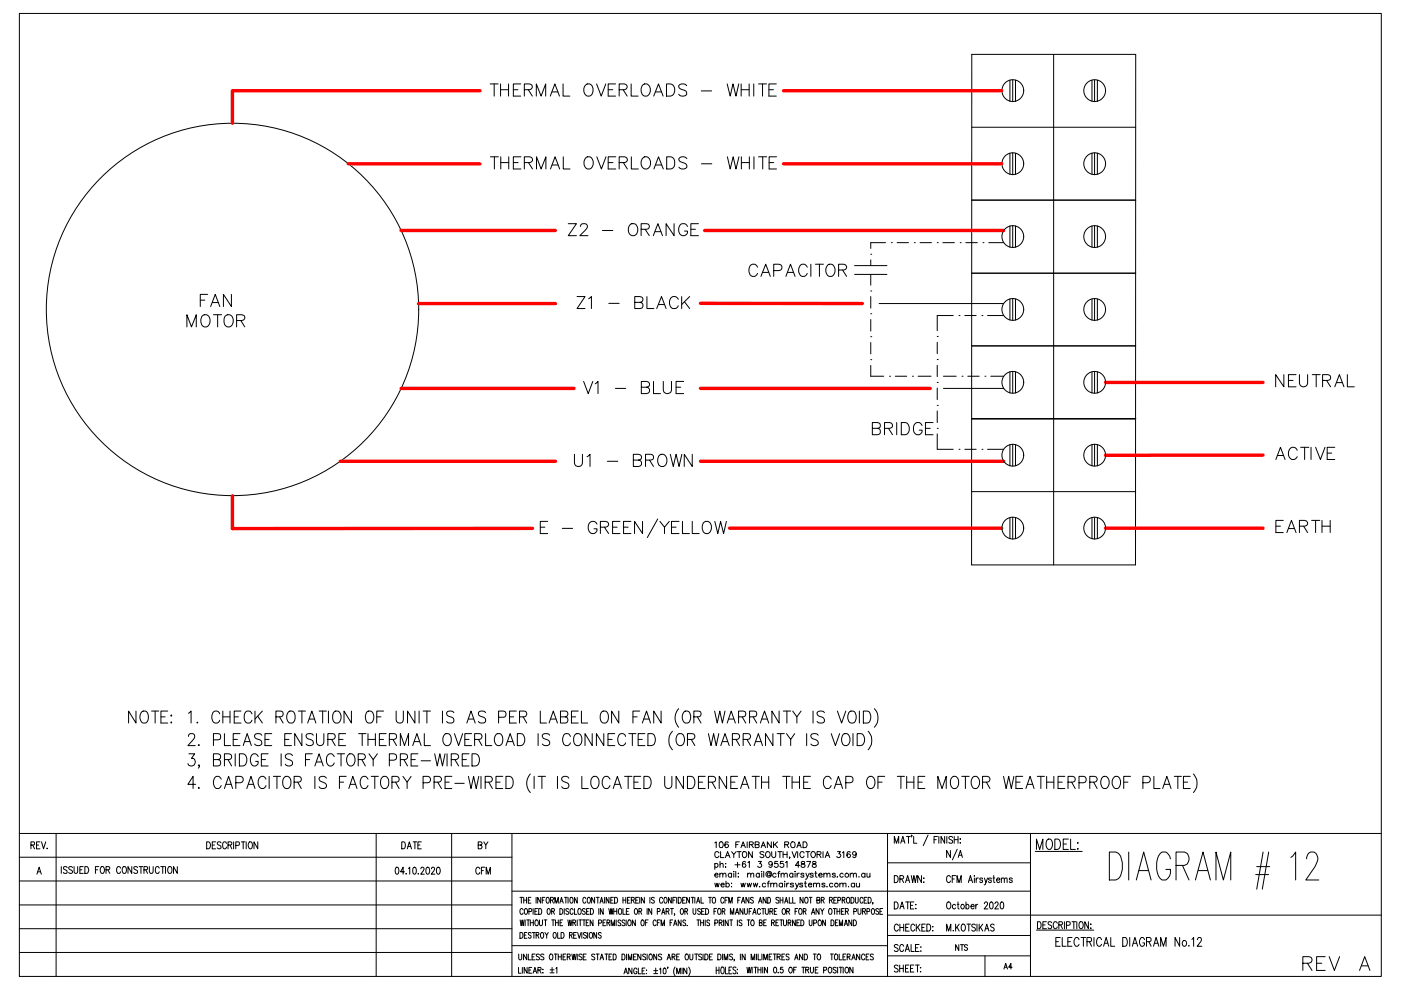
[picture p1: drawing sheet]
<svg xmlns="http://www.w3.org/2000/svg" width="297mm" height="210mm" viewBox="0 0 297 210" stroke-linecap="round" stroke-linejoin="round" font-family="sans-serif">
<defs><g id="words">
<text font-size="6.6" x="275.2" y="207.1">REV</text>
<g font-size="6.2">
<text x="157.7" y="60">CAPACITOR</text>
<text x="41.3" y="66.3">FAN</text>
<text x="183.8" y="93.5">BRIDGE</text>
<text x="269.2" y="98.8">ACTIVE</text>
<text x="269.2" y="114.3">EARTH</text>
</g>
<g font-size="5.7">
<text x="102.7" y="21.5">THERMAL OVERLOADS - WHITE</text>
<text x="102.7" y="37">THERMAL OVERLOADS - WHITE</text>
<text x="119.2" y="51.2">Z2 - ORANGE</text>
<text x="38.5" y="70.6">MOTOR</text>
<text x="121" y="66.7">Z1 - BLACK</text>
<text x="269.2" y="83.3">NEUTRAL</text>
<text x="122.4" y="84.7">V1 - BLUE</text>
<text x="120.6" y="100.2">U1 - BROWN</text>
</g>
<text font-size="4.9" x="100.2" y="181.3">BY</text>
<text font-size="4.4" x="99.5" y="186.6">CFM</text>
<text font-size="4" x="211.7" y="206.7">A4</text>
</g></defs>
<g fill="none" stroke="#000" stroke-width=".21">
<path d="M206 11.5h34.8l-.1 108.3h-34.7zM214.1 17v4.5M214.7 16.9v4.7M215.3 17v4.5M223.4 11.5v108.3M231.5 17v4.5M232.1 16.9v4.7M232.7 17v4.5M206 27h34.8M214.1 32.5v4.5M214.7 32.4v4.7M215.3 32.5v4.5"/>
<path d="M231.5 32.5v4.5M232.1 32.4v4.7M232.7 32.5v4.5M181.2 58.2h6.8M184.6 53.9h.1M184.6 55.1v1.2h-3.4M184.6 58.2v2.3M184.6 56.3h3.4M187.7 51.4h-3.1v1.3M189 51.4h.1M190.2 51.4h2.4M193.8 51.4h.1"/>
<path d="M195.1 51.4h2.4M198.7 51.4h.1M199.9 51.4h2.5M203.6 51.4h.1M204.8 51.4h2.4M206 57.9h34.8M206 42.4h34.8M208.4 51.4h.1M209.6 51.4h3.2M214.1 47.9v4.5M214.7 47.9v4.6M215.3 47.9v4.5"/>
<path d="M231.5 47.9v4.5M232.1 47.9v4.6M232.7 47.9v4.5M184.6 61.7h.1M184.6 66.5h.1M184.6 71.4h.1M184.6 76.3h.1M184.6 77.5v2.3h2.8M184.6 62.9v2.4M184.6 67.7v2.5M184.6 72.6v2.4M186.4 64.4h26.4"/>
<path d="M188.6 79.8h.1M189.8 79.8h2.4M193.5 79.8h.1M194.6 79.8h2.8M198.7 71.3h.1M198.7 76.2h.1M198.7 72.6v2.4M198.7 77.4v2.5M200 79.8h2.7M202.1 66.9h-3.4v3.2M203.3 66.9h.1M204 79.8h.1"/>
<path d="M204.6 66.9h2.4M205.2 79.8h2.4M206 73.3h34.8M208.2 66.9h.1M208.8 79.8h.1M209.4 66.9h3.4M210.1 79.8h2.7M214.1 63.4v4.5M214.1 78.8v4.5M214.7 63.3v4.7M214.7 78.8v4.6M215.3 63.4v4.5"/>
<path d="M215.3 78.8v4.5M231.5 63.4v4.5M231.5 78.8v4.5M232.1 63.3v4.7M232.1 78.8v4.6M232.7 63.4v4.5M232.7 78.8v4.5M198.7 81.1h.1M198.7 86h.1M198.7 95.3h3.4M198.7 82.3v2.4M200 82.4h12.8"/>
<path d="M203.3 95.3h.1M204.6 95.3h2.4M206 88.8h34.8M208.2 95.3h.1M209.4 95.3h3.4M214.1 94.3v4.5M214.7 94.2v4.6M215.3 94.3v4.5M231.5 94.3v4.5M232.1 94.2v4.6M232.7 94.3v4.5M114.6 111.8h.9"/>
<path d="M116.1 110.5h-1.5v2.6h1.5M119.2 112h2.2M126.6 111.1a.96 .96 0 0 0-1.1-.6 .96 .96 0 0 0-.8 1 1.14 1.14 0 0 0 .3 1.2 1.14 1.14 0 0 0 1.2 .3l.4-.5v-.4h-.7M127.3 111.8l1.5-.2a.58 .58 0 0 0 0-.9l-1.5-.2v2.6M128.1 111.8l.9 1.3M129.9 111.8h1M131.4 110.5h-1.5v2.6h1.5M132.2 111.8h1M133.8 110.5h-1.6v2.6h1.6M136.2 110.5v2.6l-1.7-2.6v2.6M139.4 110l-2.2 4M139.9 110.5l1 1.3 1-1.3"/>
<path d="M140.9 111.8v1.3M142.4 111.8h.9M144 110.5h-1.6v2.6h1.6M144.7 110.5v2.6h1.5M146.8 110.5v2.6h1.5M149.1 110.9a1.08 1.08 0 0 1 1.4-.1 1.08 1.08 0 0 1 .3 1.3 .98 .98 0 0 1-.9 1.1 .98 .98 0 0 1-1-1.1zM151.6 110.5l.6 2.6 .6-2.6 .6 2.6 .6-2.6M206 104.2h34.8M214.1 109.7v4.5M214.7 109.7v4.6M215.3 109.7v4.5M231.5 109.7v4.5"/>
<path d="M232.1 109.7v4.6M232.7 109.7v4.5M28.8 150.8v2.5l-1.5-2.5v2.5M30.1 150.8h.7a1.55 1.55 0 0 1 0 2.5h-.4a1.56 1.56 0 0 1-.3-2.5zM32.1 150.8h1.6M32.9 150.8v2.5M34.1 152h.9M35.6 150.8h-1.5v2.5h1.5M36.2 151.7l.1-.1 .1 .1-.1 .2zM36.2 153.2l.1-.1 .1 .1zM40 151.2l.5-.4v2.5M40 156.1v-.3a.81 .81 0 0 1 1.1-.2l.1 .2a.89 .89 0 0 1-.3 1.1l-1.1 1.2h1.6"/>
<path d="M40 159.8h1.3l-.7 1a.82 .82 0 0 1 .8 .9 .82 .82 0 0 1-1 .7l-.4-.1-.2-.4M41.8 153.1v.2l.2-.1M42.2 157.9l-.2 .1 .2 .1 .1-.1M45.3 156.9l1.3-.1a.7 .7 0 0 0 .2-.7 .7 .7 0 0 0-.6-.6h-.9v2.6M46.6 151.4a.85 .85 0 0 0-1-.6 .85 .85 0 0 0-.7 .9 1.07 1.07 0 0 0 .2 1.2 1.07 1.07 0 0 0 1.1 .3l.4-.5M47.2 152h1.6M47.2 150.8v2.5M47.6 155.5v2.6h1.3M48.8 150.8v2.5M49.4 156.8h.9M49.7 152h.8M49.9 159.8v2.6"/>
<path d="M50.8 159.8a1.38 1.38 0 0 1 1.5 .8 1.38 1.38 0 0 1-.4 1.7l-1.1 .1zM50.9 155.5h-1.5v2.6h1.5M51.1 150.8h-1.4v2.5h1.4M51.6 158.1l.8-2.6 .9 2.6M51.9 157.2h1.1M53.4 151.4a.85 .85 0 0 0-1-.6 .85 .85 0 0 0-.6 .9 1.07 1.07 0 0 0 .1 1.2 1.07 1.07 0 0 0 1.2 .3l.3-.5M54.1 150.8v2.5M54.7 151.9l.9 1.4M55.5 155.9a.84 .84 0 0 0-.8-.4 .84 .84 0 0 0-.7 .6l.2 .4 .9 .4a.63 .63 0 0 1 .4 .6 .63 .63 0 0 1-.6 .6h-.4l-.5-.4M55.6 150.8l-1.5 1.7M56.2 156.8h.9M56.9 159.8h-1.5v2.6h1.5"/>
<path d="M57.6 155.5h-1.4v2.6h1.4M58.5 152l1.3-.1 .2-.4-.1-.5-.4-.2h-1v2.5M59.3 152l.7 1.3M59.6 159.8v2.6M60.4 156.8h.9M61.3 150.8h.6a1.55 1.55 0 0 1 0 2.5h-.4a1.56 1.56 0 0 1-.2-2.5zM61.8 155.5h-1.4v2.6h1.4M63.2 150.8h1.6M64 155.5v2.6l-1.5-2.6v2.6M64 150.8v2.5M65.2 153.3l.9-2.5 .9 2.5M65.6 152.5h1.1"/>
<path d="M66.2 159.8h-1.4v2.6M66.4 155.9a.84 .84 0 0 0-.8-.4 .84 .84 0 0 0-.7 .6l.2 .4 .9 .4a.63 .63 0 0 1 .4 .6 .63 .63 0 0 1-.5 .6h-.5l-.5-.4M67.1 155.5v1.9a.79 .79 0 0 0 .8 .7 .79 .79 0 0 0 .8-.7v-1.9M67.6 150.8h1.6M68.4 150.8v2.5M69.5 156.8h1a.62 .62 0 0 0 .6-.6 .62 .62 0 0 0-.6-.7h-1v2.6M69.6 150.8v2.5M70.3 156.8l.8 1.3M71 150.8h.6a1.49 1.49 0 0 1 0 2.5h-.4a1.63 1.63 0 0 1-.2-2.5zM71.5 159.8h1.6M71.8 156.8h.9M72.3 159.8v2.6"/>
<path d="M73.3 155.5h-1.5v2.6h1.5M74.5 150.8v2.5l-1.6-2.5v2.5M76 155.5h1.6M76.8 155.5v2.6M77.9 150.8a.91 .91 0 0 1 1.3 .9 1.09 1.09 0 0 1-.1 1.2 1.09 1.09 0 0 1-1.2 .3l-.2-.2a1.84 1.84 0 0 1 .2-2.2zM78 156.8h1.6M78 155.5v2.6M78.2 159.8l.9 1.3 .9-1.3M79.6 155.5v2.6M79.9 152h.9M80.4 156.8h.9M81.3 150.8h-1.4v2.5"/>
<path d="M81.9 155.5h-1.5v2.6h1.5M82.5 156.8l1.4-.2 .2-.3-.1-.5-.5-.3h-1v2.6M83.3 156.8l.8 1.3M84 150.8v1.8a.76 .76 0 0 0 .8 .7 .76 .76 0 0 0 .7-.7v-1.8M84.9 158.1v-2.6l.9 2.6 .8-2.6v2.6M87.5 158.1l.9-2.6 .9 2.6M87.8 157.2h1.1M88 150.8v2.5l-1.6-2.5v2.5M88.6 159.8h-1.4v2.6h1.4M88.9 150.8v2.5M89.7 150.8h1.6M90 155.5v2.6h1.3"/>
<path d="M90.5 150.8v2.5M92.2 159.8l.5 2.6 .6-2.6 .5 2.6 .6-2.6M93.8 150.8v2.5M94.4 155.6a.88 .88 0 0 1 .9 .1 .88 .88 0 0 1 .4 .8 1.04 1.04 0 0 1-.2 1.2 1.04 1.04 0 0 1-1.1 .3 1.61 1.61 0 0 1 0-2.4zM94.8 159.8v2.6M96.2 151.1a.84 .84 0 0 0-.8-.4 .84 .84 0 0 0-.7 .7l.2 .3 .9 .4a.63 .63 0 0 1 .4 .6 .63 .63 0 0 1-.5 .6l-.8-.1-.2-.2M96.4 155.5l.8 2.6 .9-2.6M98.6 156.8h.8M99 153.3l.9-2.5 .9 2.5M99.3 152.5h1.1M99.4 159.8h-1.4v2.6h1.4M100 155.5h-1.4v2.6h1.4"/>
<path d="M100.1 159.8a1.38 1.38 0 0 1 1.5 .8 1.38 1.38 0 0 1-.4 1.7l-1.1 .1zM100.6 156.8h1a.62 .62 0 0 0 .6-.6 .62 .62 0 0 0-.6-.7h-1v2.6M101.4 156.8l.8 1.3M103 151.1a.84 .84 0 0 0-.9-.4 .84 .84 0 0 0-.7 .7l.2 .3 .9 .4a.63 .63 0 0 1 .5 .6 .63 .63 0 0 1-.6 .6l-.8-.1-.2-.2M103 155.5v2.6h1.3M105.3 155.6l.7-.1a1.55 1.55 0 0 1 0 2.6 1.22 1.22 0 0 1-1.2-.7 1.22 1.22 0 0 1 .1-1.3zM105.7 152.1l1.4-.1a.7 .7 0 0 0 .2-.7 .7 .7 0 0 0-.6-.5h-1v2.5M107.3 158.1l.9-2.6 .9 2.6M107.6 157.2h1.1M108 152h.9M109.5 150.8h-1.5v2.5h1.5M109.7 155.5h.7a1.33 1.33 0 0 1 .8 1.7 1.33 1.33 0 0 1-1.5 .9z"/>
<path d="M110.2 152h.9a.62 .62 0 0 0 .6-.6 .62 .62 0 0 0-.6-.6h-.9v2.5M110.9 152l.8 1.3M114.1 155.5v2.6M114.6 150.8v2.5h1.3M116.4 153.3l.9-2.5 .9 2.5M116.5 155.9a.87 .87 0 0 0-.8-.4 .87 .87 0 0 0-.7 .6l.2 .4 .9 .4a.62 .62 0 0 1 .4 .6 .62 .62 0 0 1-.5 .6h-.5l-.5-.4M116.8 152.5h1.1M118.8 152h1a.62 .62 0 0 0 .6-.6 .62 .62 0 0 0-.6-.6h-1v2.5l1.4-.1a.7 .7 0 0 0 .2-.7 .7 .7 0 0 0-.6-.5M120.9 156.1a.85 .85 0 0 0-1-.5 .85 .85 0 0 0-.6 .9 1.04 1.04 0 0 0 .2 1.2 1.04 1.04 0 0 0 1.1 .3l.3-.5M121.2 152h.8M122 155.6l.7-.1a1.55 1.55 0 0 1 0 2.6 1.11 1.11 0 0 1-1.1-1.6zM122.6 150.8h-1.4v2.5h1.4"/>
<path d="M123.3 150.8v2.5h1.3M125.6 155.5v2.6l-1.6-2.6v2.6M127.7 150.8h.7a1.55 1.55 0 0 1 0 2.5h-.5a1.63 1.63 0 0 1-.2-2.5zM128 155.5v2.6l-1.6-2.6v2.6M128.9 156.8h.9M130.3 155.5h-1.4v2.6h1.4M131.2 150.8v2.5l-1.5-2.5v2.5M132.6 156.1a.85 .85 0 0 0-1-.5 .85 .85 0 0 0-.6 .9 1.04 1.04 0 0 0 .1 1.2 1.04 1.04 0 0 0 1.2 .3l.3-.5M133.3 155.5h1.5M134.1 155.5v2.6M134.2 152h.9M135.3 156.8h.9"/>
<path d="M135.6 150.8h-1.4v2.5M136.2 153.3l.9-2.5 .8 2.5M136.5 152.5h1.1M136.7 155.5h-1.4v2.6h1.4M137.4 155.5h.8a1.41 1.41 0 0 1 .8 1.3 1.41 1.41 0 0 1-.8 1.3h-.8zM140.2 150.8v2.5l-1.6-2.5v2.5M142.6 155a2.9 2.9 0 0 0 0 4M143.6 155.9a.87 .87 0 0 1 1-.3 .87 .87 0 0 1 .5 .9 1.04 1.04 0 0 1-.1 1.2 1.04 1.04 0 0 1-1.2 .3 1.68 1.68 0 0 1-.2-2.1zM143.9 150.3a2.9 2.9 0 0 0 0 3.9M145.1 150.8a.88 .88 0 0 1 1 .1 .88 .88 0 0 1 .3 .8v.6a.9 .9 0 0 1-.9 1 .9 .9 0 0 1-.8-1 1.76 1.76 0 0 1 .4-1.5zM145.8 156.8h1a.62 .62 0 0 0 .5-.6 .62 .62 0 0 0-.5-.7h-1v2.6M146.6 156.8l.7 1.3"/>
<path d="M147.1 152l1.3-.1 .2-.4-.1-.5-.4-.2h-1v2.5M147.9 152l.7 1.3M150.2 155.5l.5 2.6 .6-2.6 .5 2.6 .6-2.6M151.5 150.8l.6 2.5 .5-2.5 .6 2.5 .5-2.5M152.8 158.1l.9-2.6 .9 2.6M153.2 157.2h1.1M154.2 153.3l.8-2.5 .9 2.5M154.5 152.5h1.1M155.3 156.8h1a.62 .62 0 0 0 .5-.6 .62 .62 0 0 0-.5-.7h-1v2.6M156 156.8l.8 1.3M156.6 152l1.3-.1 .2-.4-.1-.5-.4-.2h-1v2.5M157.4 152l.7 1.3"/>
<path d="M157.6 156.8h1a.62 .62 0 0 0 .5-.6 .62 .62 0 0 0-.5-.7h-1v2.6M158.4 156.8l.7 1.3M158.9 152l1.3-.1 .2-.4v-.5l-.5-.2h-1v2.5M159.7 152l.7 1.3M159.9 158.1l.9-2.6 .9 2.6M160.2 157.2h1.1M161.2 153.3l.9-2.5 .9 2.5M161.5 152.5h1.1M163.9 155.5v2.6l-1.6-2.6v2.6M164.8 155.5h1.5M165.2 150.8v2.5l-1.5-2.5v2.5M165.5 155.5v2.6"/>
<path d="M166.1 150.8h1.5M166.8 155.5l.8 1.3 .9-1.3M166.8 150.8v2.5M167.6 156.8v1.3M168.1 150.8l.9 1.2 .8-1.2M169 152v1.3M171 155.5v2.6M172.4 150.8v2.5M173.5 155.9a.87 .87 0 0 0-.9-.4 .87 .87 0 0 0-.7 .6l.5 .5a1.16 1.16 0 0 1 1.1 .8v.3a1.02 1.02 0 0 1-1.6 0M174.8 151.1a.88 .88 0 0 0-.9-.4 .88 .88 0 0 0-.7 .7l.3 .3 .9 .4a.63 .63 0 0 1 .4 .6 .63 .63 0 0 1-.6 .6l-.7-.1-.3-.2M176.2 155.5l.9 2.6 .9-2.6M177.5 150.8l.9 2.5 .9-2.5"/>
<path d="M178.9 155.6a.91 .91 0 0 1 1.3 .9 1.07 1.07 0 0 1-.2 1.2 1.07 1.07 0 0 1-1.1 .3 1.72 1.72 0 0 1 0-2.4zM180 151.1a.87 .87 0 0 1 1-.3 .87 .87 0 0 1 .5 .9v.6a.9 .9 0 0 1-.9 1 .9 .9 0 0 1-.9-1zM180.8 155.5v2.6M181.7 155.5h.8a1.33 1.33 0 0 1 .8 1.7 1.33 1.33 0 0 1-1.6 .9zM182.2 150.8v2.5M183 150.8h.9a1.4 1.4 0 0 1 .6 1.9l-.3 .5-1.2 .1zM184.1 155a2.9 2.9 0 0 1 0 4M185.4 150.3a2.9 2.9 0 0 1 0 3.9M41.5 166.3h-1.7l1.1-1.7v2.6M42.2 166.9l-.2 .2 .2 .1 .1-.1M42.3 162.3l-.1 .1-.2-.1 .2-.1a.44 .44 0 0 1-.2 .7M45.3 161.1l1.3-.2 .2-.4-.1-.4-.5-.3h-.9v2.6h.9a.69 .69 0 0 0 .6-.7 .69 .69 0 0 0-.6-.6"/>
<path d="M46.9 165.2a.85 .85 0 0 0-1-.6 .85 .85 0 0 0-.6 1v.6a.84 .84 0 0 0 .5 .9 .84 .84 0 0 0 1-.3l.1-.2M47.6 161.1l1.3-.2 .2-.4-.1-.4-.4-.3h-1v2.6M47.6 167.2l.9-2.6 .8 2.6M47.9 166.3h1.1M48.3 161.1l.8 1.3M50 166h1a.68 .68 0 0 0 .6-.7 .68 .68 0 0 0-.6-.7h-1v2.6M52.3 167.2l.9-2.6 .9 2.6M52.7 166.3h1.1M54.7 160.4a.85 .85 0 0 0-1-.6 .85 .85 0 0 0-.6 1v.6a.86 .86 0 0 0 .5 .9 .86 .86 0 0 0 1.1-.3v-.6h-.5M55.4 161.1h.9M56.4 165.2a.85 .85 0 0 0-1-.6 .85 .85 0 0 0-.7 1 1.16 1.16 0 0 0 1.1 1.6l.6-.6M57.1 164.6v2.6"/>
<path d="M58 164.6h1.5M58.7 164.6v2.6M60.4 164.7l.2-.1a1.24 1.24 0 0 1 1 2 .8 .8 0 0 1-1.2 .5 1.72 1.72 0 0 1 0-2.4zM62 160.2a.83 .83 0 0 0-.8-.4 .83 .83 0 0 0-.7 .6l.2 .4 .9 .4a.63 .63 0 0 1 .4 .6 .63 .63 0 0 1-.5 .6l-.8-.1-.2-.3M62.4 165.8l1.3-.1 .2-.4-.1-.4-.5-.3h-.9v2.6M63.1 165.8l.8 1.4M64.8 161.1h.9M66.8 162.4l.8-2.6 .9 2.6M66.8 164.6v2.6M67.1 161.6h1.1M69.2 165a.85 .85 0 0 0-.8-.4 .85 .85 0 0 0-.8 .6l.5 .5a1.36 1.36 0 0 1 1.1 .7v.4a.95 .95 0 0 1-1.6 0M70.9 160.4a.81 .81 0 0 0-1.3-.5 1.63 1.63 0 0 0 .2 2.5 .84 .84 0 0 0 1.1-.6"/>
<path d="M72 165.8h.9M73.4 164.6h-1.4v2.6M73.7 160.2a.85 .85 0 0 1 1-.3 .85 .85 0 0 1 .6 .9 1.16 1.16 0 0 1-1.1 1.6 1.62 1.62 0 0 1-.5-2.2zM74 167.2l.8-2.6 .9 2.6M74.3 166.3h1.1M75.9 161.1h1a.62 .62 0 0 0 .6-.7 .62 .62 0 0 0-.6-.6h-1v2.6M76.7 161.1l.8 1.3M78 165.2a.85 .85 0 0 0-1-.6 .85 .85 0 0 0-.6 1v.6a.84 .84 0 0 0 .5 .9 .84 .84 0 0 0 1-.3l.1-.2M78.7 164.6h1.5M79.1 161.1v1.3M79.5 164.6v2.6M81.1 164.7l.2-.1a1.24 1.24 0 0 1 1 2 .8 .8 0 0 1-1.2 .5 1.72 1.72 0 0 1 0-2.4z"/>
<path d="M82.5 161.2h1a.69 .69 0 0 0 .6-.7 .69 .69 0 0 0-.6-.7h-1v2.6M83.1 165.8l1.3-.1 .2-.4-.1-.4-.4-.3h-1v2.6M83.9 165.8l.7 1.4M84.9 161.1l1.3-.2 .2-.4-.1-.4-.4-.3h-1v2.6M85.4 164.6l.9 1.2 .9-1.2M85.6 161.1l.8 1.3M86.3 165.8v1.4M87.2 161.1h.9M89.3 161.3h2M89.7 166h1a.69 .69 0 0 0 .6-.7 .69 .69 0 0 0-.6-.7h-1v2.6M92 165.8h1a.62 .62 0 0 0 .6-.6 .62 .62 0 0 0-.6-.6h-1v2.6M92.8 165.8l.8 1.4"/>
<path d="M94.4 165.8h.8M95.7 161.1h1a.62 .62 0 0 0 .5-.7 .62 .62 0 0 0-.5-.6h-1v2.6M95.8 164.6h-1.4v2.6h1.4M96.4 161.1l.8 1.3M96.4 166.1h2M98 161.1h.9M99.3 164.6l.6 2.6 .5-2.6 .6 2.6 .5-2.6M102 164.6v2.6M102.9 165.8h.9a.62 .62 0 0 0 .6-.6 .62 .62 0 0 0-.6-.6h-.9v2.6M103.6 165.8l.8 1.4M105.2 165.8h.8M106.6 164.6h-1.4v2.6h1.4"/>
<path d="M107.3 164.6a1.35 1.35 0 0 1 1.4 .6 1.35 1.35 0 0 1-.1 1.6l-.6 .4h-.7zM112.4 164.1a2.9 2.9 0 0 0 0 3.9M113.2 164.6v2.6M114.1 164.6h1.6M114.9 164.6v2.6M118.2 164.6v2.6M120.6 165a.83 .83 0 0 0-.8-.4 .83 .83 0 0 0-.7 .6l.2 .4 .9 .4a.63 .63 0 0 1 .4 .6 .63 .63 0 0 1-.5 .6l-.8-.1-.2-.3M123.4 164.6v2.6h1.3M125.7 164.7l.2-.1a1.24 1.24 0 0 1 1 2 .8 .8 0 0 1-1.2 .5 1.72 1.72 0 0 1 0-2.4zM129.3 165.2a.85 .85 0 0 0-1-.6 .85 .85 0 0 0-.6 1v.6a.84 .84 0 0 0 .5 .9 .84 .84 0 0 0 1-.3l.1-.2M130 167.2l.9-2.6 .8 2.6M130.3 166.3h1.1"/>
<path d="M132.4 164.6h1.6M133.2 164.6v2.6M134.4 165.8h.9M135.8 164.6h-1.4v2.6h1.4M136.5 164.6h.8a1.44 1.44 0 0 1 .8 1.3 1.44 1.44 0 0 1-.8 1.3h-.8zM140.9 164.6v1.8a.76 .76 0 0 0 .8 .8 .76 .76 0 0 0 .8-.8v-1.8M144.9 164.6v2.6l-1.6-2.6v2.6M145.8 164.6h.8a1.44 1.44 0 0 1 .8 1.3 1.44 1.44 0 0 1-.8 1.3h-.8zM148.1 165.8h.9M149.5 164.6h-1.4v2.6h1.4M150.2 165.8l1.3-.1 .2-.4-.1-.4-.4-.3h-1v2.6M151 165.8l.7 1.4"/>
<path d="M154.1 164.6v2.6l-1.6-2.6v2.6M154.9 165.8h.9M156.4 164.6h-1.5v2.6h1.5M157 167.2l.9-2.6 .9 2.6M157.4 166.3h1.1M159.5 164.6h1.5M160.2 164.6v2.6M161.5 165.8h1.5M161.5 164.6v2.6M163 164.6v2.6M165.9 164.6h1.6M166.8 164.6v2.6"/>
<path d="M167.9 165.8h1.6M167.9 164.6v2.6M169.5 164.6v2.6M170.4 165.8h.9M171.8 164.6h-1.4v2.6h1.4M176.2 165.2a.81 .81 0 0 0-1.2-.5 1.63 1.63 0 0 0 .2 2.5 .84 .84 0 0 0 1-.6M176.9 167.2l.9-2.6 .8 2.6M177.2 166.3h1.1M179.3 166h1a.69 .69 0 0 0 .6-.7 .69 .69 0 0 0-.6-.7h-1v2.6M183.9 165a.85 .85 0 0 1 1.1-.4 .85 .85 0 0 1 .5 1 1.16 1.16 0 0 1-1.1 1.6 1.62 1.62 0 0 1-.5-2.2zM186.1 165.8h.9M187.6 164.6h-1.5v2.6"/>
<path d="M190.2 164.6h1.6M191 164.6v2.6M192.2 165.8h1.6M192.2 164.6v2.6M193.8 164.6v2.6M194.6 165.8h.9M196.1 164.6h-1.5v2.6h1.5M198.8 167.2v-2.6l.9 2.6 .9-2.6v2.6M201.9 164.7l.2-.1a1.24 1.24 0 0 1 1.1 2 .8 .8 0 0 1-1.3 .5 1.72 1.72 0 0 1 0-2.4zM203.9 164.6h1.6M204.7 164.6v2.6M206.3 164.7l.3-.1a1.24 1.24 0 0 1 1 2 .77 .77 0 0 1-.8 .6 .77 .77 0 0 1-.8-.6 1.65 1.65 0 0 1 .3-1.9z"/>
<path d="M208.3 165.8h1a.62 .62 0 0 0 .6-.6 .62 .62 0 0 0-.6-.6h-1v2.6M209.1 165.8l.8 1.4M212.8 164.6l.5 2.6 .6-2.6 .5 2.6 .6-2.6M215.4 165.8h.9M216.8 164.6h-1.4v2.6h1.4M217.5 167.2l.9-2.6 .8 2.6M217.8 166.3h1.1M219.9 164.6h1.5M220.7 164.6v2.6M221.9 165.8h1.5M221.9 164.6v2.6M223.4 164.6v2.6"/>
<path d="M224.3 165.8h.9M225.8 164.6h-1.5v2.6h1.5M226.4 165.8l1.4-.1 .2-.4-.1-.4-.5-.3h-1v2.6M227.2 165.8l.8 1.4M228.8 166h.9a.69 .69 0 0 0 .6-.7 .69 .69 0 0 0-.6-.7h-.9v2.6M231.1 165.8h1a.62 .62 0 0 0 .5-.6 .62 .62 0 0 0-.5-.6h-1v2.6M231.9 165.8l.7 1.4M233.8 164.7l.3-.1a1.24 1.24 0 0 1 .9 2 .77 .77 0 0 1-.7 .6 .77 .77 0 0 1-.8-.6 1.65 1.65 0 0 1 .3-1.9zM236.3 164.7a.87 .87 0 0 1 .9 .1 .87 .87 0 0 1 .4 .8v.6a.84 .84 0 0 1-.6 .9 .84 .84 0 0 1-.9-.3 1.61 1.61 0 0 1 .2-2.1zM238.3 165.8h.8M239.7 164.6h-1.4v2.6M242.3 166h1a.69 .69 0 0 0 .6-.7 .69 .69 0 0 0-.6-.7h-1v2.6"/>
<path d="M244.6 164.6v2.6h1.4M246.5 167.2l.9-2.6 .9 2.6M246.8 166.3h1.1M249 164.6h1.5M249.7 164.6v2.6M250.9 165.8h.9M252.3 164.6h-1.4v2.6h1.4M253 164.1a2.9 2.9 0 0 1 0 3.9"/>
<circle cx="214.7" cy="19.2" r="2.31"/>
<circle cx="232.1" cy="19.2" r="2.31"/>
<circle cx="214.7" cy="34.7" r="2.31"/>
<circle cx="232.1" cy="34.7" r="2.31"/>
<circle cx="214.7" cy="50.2" r="2.31"/>
<circle cx="232.1" cy="50.2" r="2.31"/>
<circle cx="49.3" cy="65.6" r="39.5"/>
<circle cx="214.7" cy="65.6" r="2.31"/>
<circle cx="232.1" cy="65.6" r="2.31"/>
<circle cx="214.7" cy="81.1" r="2.31"/>
<circle cx="214.7" cy="96.5" r="2.31"/>
<circle cx="232.1" cy="81.1" r="2.31"/>
<circle cx="232.1" cy="96.5" r="2.31"/>
<circle cx="214.7" cy="112" r="2.31"/>
<circle cx="232.1" cy="112" r="2.31"/>
</g>
<g fill="none" stroke="#f00" stroke-width=".72">
<path d="M101.8 19.2h-52.5v6.9M166.1 19.2h46.3M73.8 34.7h28M166.1 34.7h46.3M85 48.9h32.8M149.4 48.9h63.4M88.7 64.4h29.1M148.5 64.3l34.3 .1M72.1 97.8h45.7M85 82.4h36.7M148.5 97.8h64.3M148.5 82.4h48.7"/>
<path d="M234.4 81.1h33.4M267.8 96.5h-33.4M49.3 105.1v7l63.6-.1M154.7 112h57.7M234.4 112h33.4"/>
</g>
<g fill="none" stroke="#000" stroke-width=".21">
<path d="M4.1 2.9h288.8v204.1h-288.8zM4.1 176.7h288.8M6.6 179.2l.6-.1v-.6h-.6v1.5M6.9 179.2l.4 .8M7.7 179.2h.5M8.5 178.5h-.8v1.5h.8M8.8 178.5l.4 1.5 .5-1.5M10 179.8l-.1 .1h.1M11.9 176.7v30.3M43.8 178.5a.75 .75 0 0 1 .8 .7 .75 .75 0 0 1-.8 .8zM45 179.2h.5M45.7 178.5h-.7v1.5h.7"/>
<path d="M46.9 178.7l-.3-.2h-.4l-.1 .2 .1 .3 .4 .3a.4 .4 0 0 1 .2 .6 .4 .4 0 0 1-.6 0l-.1-.1M48 178.8a.44 .44 0 0 0-.5-.3 .44 .44 0 0 0-.3 .5v.4a.44 .44 0 0 0 .3 .6 .44 .44 0 0 0 .5-.4M48.3 179.2l.7-.1 .1-.5-.8-.1v1.5M48.8 179.2l.3 .8M49.5 178.5v1.5M50 179.3l.7-.2v-.6h-.7v1.5M51.2 178.5h.7M51.6 178.5v1.5M52.2 178.5v1.5M52.9 178.5h.1a.79 .79 0 0 1 .6 .6 .79 .79 0 0 1-.3 .8l-.1 .1a.85 .85 0 0 1-.3-1.5zM54.7 178.5v1.5l-.9-1.5v1.5M79.8 176.7v30.3"/>
<path d="M85.2 178.5a.78 .78 0 0 1 .8 .5 .78 .78 0 0 1-.3 .9l-.5 .1zM86.4 180l.4-1.5 .4 1.5M86.5 179.5h.6M87.6 178.5h.7M88 178.5v1.5M88.6 179.2h.4M89.3 178.5h-.7v1.5h.7M95.8 176.7v30.3M108.5 176.7v30.3M151.6 178.7l.2-.2v1.2M152.7 178.5a.61 .61 0 0 1 .7 .5 .61 .61 0 0 1-.4 .7l-.5-.2v-.5zM154.4 178.7l-.1-.2a.61 .61 0 0 0-.7 .5 .61 .61 0 0 0 .5 .7 .39 .39 0 0 0 .3-.4 .39 .39 0 0 0-.3-.4 .39 .39 0 0 0-.4 .4"/>
<path d="M156 179.1h.5M156.8 178.5h-.8v1.2M157.1 179.7l.5-1.2 .4 1.2M157.3 179.3h.6M158.4 178.5v1.2M158.9 179.1l.7-.1 .1-.3-.1-.2h-.7v1.2M159.3 179.1l.4 .6M160.1 179.1l.8-.1v-.4l-.8-.1v1.2l.8-.1 .1-.3-.3-.2M161.4 179.7l.4-1.2 .5 1.2M161.5 179.3h.6M163.5 178.5v1.2l-.8-1.2v1.2M164 178.5v1.2"/>
<path d="M164.3 179l.5 .7M164.8 178.5l-.8 .8M166.4 179.1l.8-.1v-.4l-.8-.1v1.2M166.8 179.1l.4 .6M167.9 178.5a.59 .59 0 0 1 .7 .6 .59 .59 0 0 1-.7 .6l-.3-.4zM169 179.7l.4-1.2 .5 1.2M169.1 179.3h.6M170.3 178.5h.4a.65 .65 0 0 1 .4 .6 .65 .65 0 0 1-.4 .6h-.4zM188.2 176.7v30.3M189.6 178.8v-1.5l.5 1.5 .4-1.5v1.5M191 178.8l.4-1.5 .5 1.5M191.1 178.3h.6"/>
<path d="M192.2 177.3h.8M192.6 177.3v1.5M193.3 177.1h-.1h.1l-.1 .4M193.7 177.3v1.5h.7M196.8 177.1l-1.1 2.2M198 178h.5M198.8 177.3h-.8v1.5M199.1 177.3v1.5M200.3 177.3v1.5l-.8-1.5v1.5M200.7 177.3v1.5M202 177.6l-.3-.3-.4 .1-.1 .2 .1 .3 .6 .3-.1 .5h-.5l-.1-.1M202.3 178h.8"/>
<path d="M202.3 177.3v1.5M203.1 177.3v1.5M203.6 177.8v.2zM203.6 178.7v.1zM218.5 176.7v30.3M222.1 178l.2-.1a.95 .95 0 0 1 .8 1.4v.2a.59 .59 0 0 1-.6 .6 .59 .59 0 0 1-.6-.6l-.1-.8zM223.6 177.9h.6a1.29 1.29 0 0 1 0 2.2h-.6zM225.4 179h.7M226.5 177.9h-1.1v2.2h1.1M227 177.9v2.2h1M228.4 180h.2l-.1 .1zM228.5 178.6v.2z"/>
<path d="M4.1 196.9h104.4M4.1 186.8h104.4M4.1 191.9h104.4M4.1 181.8h104.4M7.8 185.3l.5-1.4 .5 1.4M8 184.8h.6M13 183.7v1.5M14.2 184l-.2-.3-.5 .1v.2v.3l.6 .2v.6h-.6v-.1M15.4 184l-.3-.3-.4 .1-.1 .2 .1 .3 .7 .5-.2 .3h-.5l-.1-.1M15.7 183.7v1.3l.3 .2 .4-.2 .1-1.3M16.9 184.4h.5M17.7 183.7h-.8v1.5h.8"/>
<path d="M18 183.7a.73 .73 0 0 1 .8 .8 .73 .73 0 0 1-.8 .7zM20.2 184.4h.5M21 183.7h-.8v1.5M21.5 183.8a.68 .68 0 0 1 .7 .4 .68 .68 0 0 1-.2 .8l-.1 .1a.68 .68 0 0 1-.7-.4 .68 .68 0 0 1 .2-.7zM22.5 184.4l.7-.1 .1-.2-.1-.3-.7-.1v1.5M22.9 184.4l.4 .8M25.6 184.1a.44 .44 0 0 0-.6-.4 .44 .44 0 0 0-.3 .6v.3a.44 .44 0 0 0 .3 .6 .44 .44 0 0 0 .6-.4M26.1 183.8l.1-.1a.79 .79 0 0 1 .7 .6 .79 .79 0 0 1-.3 .8 .68 .68 0 0 1-.7-.4 .68 .68 0 0 1 .1-.7zM27.9 183.7v1.5l-.8-1.5v1.5M29.2 184l-.3-.3-.4 .1-.1 .3 .7 .5 .1 .4-.3 .2-.4-.1-.1-.1M29.5 183.7h.8M29.9 183.7v1.5"/>
<path d="M30.5 184.4l.7-.1v-.5l-.7-.1v1.5M30.9 184.4l.4 .8M31.7 183.7v1.1l.3 .4 .4-.2 .1-1.3M33.8 184.1a.44 .44 0 0 0-.6-.4 .44 .44 0 0 0-.3 .6v.3a.44 .44 0 0 0 .3 .6 .44 .44 0 0 0 .6-.4M34.1 183.7h.8M34.5 183.7v1.5M35.1 183.7v1.5M35.8 183.8l.1-.1a.79 .79 0 0 1 .6 .6 .79 .79 0 0 1-.3 .8 .68 .68 0 0 1-.7-.4 .68 .68 0 0 1 .2-.7zM37.6 183.7v1.5l-.8-1.5v1.5M83.9 184h.5l.2 .5-.1 .6-.3 .2h-.3l-.1-.6zM85.8 184.8h-.9l.6-.9v1.4M86.1 185.2l-.1 .1h.1"/>
<path d="M86.6 184.2l.3-.3v1.4M87.7 184l.1-.1a.85 .85 0 0 1 0 1.4 1.08 1.08 0 0 1-.1-1.3zM88.7 185.2l-.1 .1h.1M89.2 184.2l.1-.2 .4-.1 .2 .4-.7 1h.8M90.5 184h.4l.2 .5-.2 .8h-.3a1.08 1.08 0 0 1-.1-1.3zM91.5 184.2v-.2l.4-.1 .3 .4-.8 1h.8M92.7 184h.5l.1 .5-.1 .8h-.3a1.08 1.08 0 0 1-.2-1.3zM108.5 188.9h110M110.2 197.7a.64 .64 0 0 1 .7 .4 .64 .64 0 0 1-.2 .8h-.5zM110.2 190.3h.7M110.3 195l.2 1.3 .2-1.3 .2 1.3 .2-1.3M110.5 190.3v1.2"/>
<path d="M110.9 192.9a.35 .35 0 0 0-.4-.3 .35 .35 0 0 0-.3 .5v.3a.35 .35 0 0 0 .3 .5 .35 .35 0 0 0 .4-.3M111 190.3v1.2M111 190.9h.6M111.2 198.3h.3M111.3 192.8l.1-.2a.65 .65 0 0 1 .5 .6 .65 .65 0 0 1-.5 .7l-.2-.5zM111.3 195v1.3M111.6 190.3v1.2M111.7 195h.6M111.7 197.7h-.5v1.2h.5M112 195v1.3M112 190.9h.4M112.1 193.3l.5-.1 .1-.4-.6-.2v1.3"/>
<path d="M112.4 195v1.3M112.4 195.6h.7M112.6 190.3h-.6v1.2h.6M112.6 197.9l-.2-.2-.4 .2 .1 .3 .3 .1a.31 .31 0 0 1 .1 .6 .31 .31 0 0 1-.5-.2M112.9 197.7h.6M113 192.6v1.3M113.1 195v1.3M113.2 197.7v1.2M113.4 193.2h.3M113.6 195.1l.1-.1a.63 .63 0 0 1 .4 .7 .63 .63 0 0 1-.4 .6 .85 .85 0 0 1-.1-1.2zM113.7 198.3l.5-.1v-.4l-.5-.1v1.2M113.7 190.3v1.2"/>
<path d="M114 192.6h-.6v1.3h.6M114 198.3l.3 .6M114.2 192.6a.62 .62 0 0 1 .7 .6 .62 .62 0 0 1-.7 .7zM114.4 195v.9l.2 .4 .4-.2v-1.1M114.6 190.3v1.2l-.6-1.2v1.2M114.8 197.8a.6 .6 0 0 1 .5 .4 .6 .6 0 0 1-.2 .7h-.1a.7 .7 0 0 1-.2-1.1zM115 190.9h.3M115.4 195h.6M115.5 190.3h-.5v1.2M115.5 197.7l.4 .6 .3-.6M115.7 195v1.3M115.9 198.3v.6"/>
<path d="M116 190.3a.65 .65 0 0 1 .5 .6 .65 .65 0 0 1-.5 .6 .89 .89 0 0 1 0-1.2zM116.1 192.8l.1-.2a.65 .65 0 0 1 .5 .6 .65 .65 0 0 1-.5 .7l-.2-.5zM116.7 190.9l.6-.1v-.5h-.6v1.2M117 193.2h.5v-.4l-.5-.2v1.3M117 195h.6M117.1 190.9l.2 .6M117.3 193.2l.3 .7M117.3 195v1.3M117.4 197.8a.6 .6 0 0 1 .6 .4 .6 .6 0 0 1-.2 .7h-.1a.7 .7 0 0 1-.3-1.1zM117.6 191.5v-1.2l.4 1.2 .4-1.2v1.2M117.8 195.6h.6M117.8 195v1.3"/>
<path d="M118.2 197.7v1.2h.5M118.4 195v1.3M118.7 191.5l.3-1.2 .4 1.2M118.7 192.6a.62 .62 0 0 1 .7 .6 .62 .62 0 0 1-.7 .7zM118.7 195.6h.4M118.8 191.1h.5M119 197.7a.64 .64 0 0 1 .6 .4 .64 .64 0 0 1-.2 .8h-.4zM119.3 195h-.6v1.3h.6M119.6 192.6v1.3M119.7 190.3h.6M120 190.3v1.2M120.4 195l.2 1.3 .2-1.3 .2 1.3 .3-1.3"/>
<path d="M120.4 190.3v1.2M120.6 192.8a.32 .32 0 0 0-.5-.1 .32 .32 0 0 0 0 .5l.3 .1a.33 .33 0 0 1 .1 .5 .33 .33 0 0 1-.5-.1M120.7 198.3l.5-.1 .1-.4-.6-.1v1.2M121 190.3h.1a.65 .65 0 0 1 .4 .6 .65 .65 0 0 1-.4 .6 .89 .89 0 0 1-.1-1.2zM121 198.3l.3 .6M121.5 195.6h.5v-.4l-.5-.2v1.3M121.5 192.9a.33 .33 0 0 0-.4-.3 .33 .33 0 0 0-.2 .5v.3a.33 .33 0 0 0 .2 .5 .33 .33 0 0 0 .4-.3M121.6 198.3h.4M121.8 195.6l.2 .7M121.8 192.6v1.3h.5M122.2 197.7h-.6v1.2h.6M122.4 190.3v1.2l-.6-1.2v1.2"/>
<path d="M122.4 195v1.3M122.5 197.7l.3 1.2 .4-1.2M122.6 192.8l.2-.2a.63 .63 0 0 1 .4 .6 .63 .63 0 0 1-.4 .7l-.3-.5zM122.7 195h.6M123 195v1.3M123.4 197.7v1.2M123.5 195h.6M123.8 195v1.3M124.1 192.8a.3 .3 0 0 0-.5-.1 .3 .3 0 0 0 .1 .5l.2 .1a.32 .32 0 0 1 .1 .5 .32 .32 0 0 1-.5-.1M124.2 190.6a.33 .33 0 0 0-.4-.3 .33 .33 0 0 0-.2 .4v.3a.33 .33 0 0 0 .2 .5 .33 .33 0 0 0 .4-.3M124.3 195.6h.3M124.3 197.9l-.2-.2-.4 .2 .1 .3 .4 .2a.33 .33 0 0 1 0 .5 .33 .33 0 0 1-.5-.2"/>
<path d="M124.4 193.2h.3M124.6 197.7v1.2M124.7 190.3h.1a.65 .65 0 0 1 .4 .6 .65 .65 0 0 1-.4 .6 .89 .89 0 0 1-.1-1.2zM124.9 195h-.6v1.3h.6M124.9 192.6h-.5v1.3h.5M125.1 197.8a.61 .61 0 0 1 .6 .4 .61 .61 0 0 1-.4 .7 .7 .7 0 0 1-.2-1.1zM125.2 192.6a.62 .62 0 0 1 .6 .6 .62 .62 0 0 1-.6 .7zM125.7 195v1.3l-.6-1.3v1.3M126.1 190.3v1.2l-.7-1.2v1.2M126.4 190.3h.6M126.5 197.7v1.2l-.6-1.2v1.2M126.7 190.3v1.2"/>
<path d="M126.9 195.7l.6-.1v-.4l-.6-.2v1.3M127 192.6v1.3M127.2 191.5l.4-1.2 .3 1.2M127.3 191.1h.5M127.5 197.9l-.2-.2-.4 .2 .1 .3 .3 .1a.31 .31 0 0 1 .1 .6 .31 .31 0 0 1-.5-.2M127.8 195.6h.4M127.9 192.6v1.3l-.6-1.3v1.3M128.2 190.3v1.2M128.4 195h-.6v1.3h.6M128.7 195.6h.5v-.4l-.5-.2v1.3M129 195.6l.3 .7M129.1 192.6l.2 1.3 .2-1.3 .3 1.3 .2-1.3"/>
<path d="M129.1 190.3v1.2l-.6-1.2v1.2M129.5 190.9h.3M129.6 196.3v-1.3l.4 1.3 .3-1.3v1.3M130 190.3h-.5v1.2h.5M130.1 193.2h.7M130.1 192.6v1.3M130.3 190.3a.67 .67 0 0 1 .7 .4 .67 .67 0 0 1-.2 .7l-.5 .1zM130.6 195v1.3M130.8 192.6v1.3M131.2 192.8l.2-.2a.63 .63 0 0 1 .4 .6 .63 .63 0 0 1-.4 .7l-.3-.5zM131.6 195.3a.3 .3 0 0 0-.5-.2 .3 .3 0 0 0 .1 .5l.3 .2a.31 .31 0 0 1 0 .5 .31 .31 0 0 1-.5-.2M132.1 192.6v1.3h.5"/>
<path d="M132.1 190.9h.6M132.1 190.3v1.2M132.5 195.3l-.2-.3-.4 .3 .1 .3 .5 .2-.1 .4-.3 .1-.2-.2M132.7 190.3v1.2M132.8 195v1.3M132.8 193.2h.4M133.1 190.9h.3M133.3 195.1v-.1a.63 .63 0 0 1 .5 .7 .63 .63 0 0 1-.5 .6 .85 .85 0 0 1 0-1.2zM133.4 192.6h-.6v1.3h.6M133.6 190.3h-.5v1.2h.5M133.9 190.9l.5-.1v-.5h-.5v1.2M134.2 190.9l.3 .6"/>
<path d="M134.6 192.8l.1-.2a.65 .65 0 0 1 .5 .6 .65 .65 0 0 1-.5 .7l-.2-.5zM134.7 195v1.3l-.6-1.3v1.3M134.8 190.9h.3M135.4 190.3h-.6v1.2h.6M135.5 193.2h.5v-.4l-.5-.2v1.3M135.6 190.3v1.2M135.8 193.2l.3 .7M136.1 195a.65 .65 0 0 1 .5 .7 .65 .65 0 0 1-.5 .6 .84 .84 0 0 1 0-1.3zM136.6 190.3v1.2l-.6-1.2v1.2M136.8 195.6h.4M137.2 192.6v1.3M137.4 195h-.6v1.3"/>
<path d="M137.8 190.3v1.2M138.2 192.6v1.3l-.7-1.3v1.3M138.7 190.4l-.2-.1-.4 .1 .1 .3 .4 .2a.32 .32 0 0 1 .1 .5 .32 .32 0 0 1-.6-.1M139.1 195.3a.33 .33 0 0 0-.4-.2 .33 .33 0 0 0-.2 .4l.1 .7 .3 .1 .2-.3M139.4 193.3l.5-.1v-.4l-.5-.2v1.3M139.4 195.6h.3M140 195h-.6v1.3M140.2 196.3v-1.3l.3 1.3 .4-1.3v1.3M140.3 193.9l.3-1.3 .4 1.3M140.4 193.5h.4M140.5 190.6a.35 .35 0 0 0-.4-.3 .35 .35 0 0 0-.3 .4v.3a.35 .35 0 0 0 .3 .5 .35 .35 0 0 0 .4-.3M140.9 190.3h.1a.65 .65 0 0 1 .5 .6 .65 .65 0 0 1-.5 .6 .89 .89 0 0 1-.1-1.2z"/>
<path d="M141.2 193.2h.6v-.4l-.6-.2v1.3M141.6 193.2l.3 .7M142.1 195.6h.3M142.2 192.6h.6M142.3 190.3v1.2l-.6-1.2v1.2M142.5 192.6v1.3M142.6 195h-.5v1.3M142.7 190.9h.3M142.8 196.3l.4-1.3 .4 1.3M143 195.9h.4M143 193.8v.3M143.3 190.3h-.6v1.2"/>
<path d="M143.5 190.3v1.2M143.8 190.3a.67 .67 0 0 1 .7 .4 .67 .67 0 0 1-.2 .7l-.5 .1zM144.3 192.8l.2-.2a.65 .65 0 0 1 .4 .6 .65 .65 0 0 1-.4 .7l-.3-.5zM144.4 195v1.3l-.6-1.3v1.3M144.7 190.9h.4M145.2 193.2h.5l.1-.4-.6-.2v1.3M145.3 190.3h-.6v1.2h.6M145.4 195.3a.3 .3 0 0 0-.5-.2 .3 .3 0 0 0 0 .5l.4 .2a.31 .31 0 0 1 0 .5 .31 .31 0 0 1-.5-.2M145.5 193.2l.3 .7M145.7 196.2h.1M146.2 190.3v1.2l-.6-1.2v1.2M146.6 190.3h.6"/>
<path d="M146.9 190.3v1.2M146.9 192.6v.9l.3 .4 .3-.2v-1.1M147.3 190.3v1.2M147.7 191.5l.3-1.2 .4 1.2M147.7 195h.7M147.8 191.1h.5M148 195v1.3M148.5 192.8a.3 .3 0 0 0-.5-.1 .3 .3 0 0 0 .1 .5l.2 .1a.32 .32 0 0 1 .1 .5 .32 .32 0 0 1-.5-.1M148.5 195.6h.6M148.5 195v1.3M148.6 190.3v1.2h.6M148.8 193.2h.3"/>
<path d="M149.1 195v1.3M149.4 192.6h-.6v1.3h.6M149.5 195v1.3M149.6 192.6a.62 .62 0 0 1 .7 .6 .62 .62 0 0 1-.7 .7zM150.2 190.3h.6M150.5 195.3a.3 .3 0 0 0-.5-.2 .3 .3 0 0 0 0 .5l.4 .2a.31 .31 0 0 1-.1 .5 .31 .31 0 0 1-.4-.2M150.5 190.3v1.2M151.2 190.3h.1a.63 .63 0 0 1 .4 .6 .63 .63 0 0 1-.4 .6 .89 .89 0 0 1-.1-1.2zM151.4 193.2h.3M151.6 195.7l.5-.1v-.4l-.5-.2v1.3M151.6 183.2a.39 .39 0 0 1 .5 0 .39 .39 0 0 1 0 .6 .39 .39 0 0 1-.5-.1M151.6 185.5h.6a.38 .38 0 0 0-.5-.3 .38 .38 0 0 0-.1 .6l.2 .2 .4-.2"/>
<path d="M151.6 187.3l.2 .8 .2-.8 .2 .8 .3-.8M151.6 183.1v1.2M151.9 192.6h-.5v1.3M152.2 192.8l.2-.2a.63 .63 0 0 1 .5 .6 .63 .63 0 0 1-.5 .7l-.3-.5zM152.4 180.9a.46 .46 0 0 0-.5-.3 .46 .46 0 0 0-.3 .4v.3a.45 .45 0 0 0 .3 .5 .45 .45 0 0 0 .5-.3M152.5 195.6h.5l.1-.2-.1-.2-.5-.2v1.3M152.6 185.4l.3-.3 .3 .1v.8M152.6 185.1v.9M152.7 183.3l.3-.2h.2l.1 .8M152.7 182.6v1.3M152.8 180.6v1.2h.7M152.8 195.6l.3 .7"/>
<path d="M152.9 187.6h.6a.39 .39 0 0 0-.4-.3 .39 .39 0 0 0-.3 .4 .39 .39 0 0 0 .4 .4l.3-.2M153.1 193.2h.5l.1-.4-.6-.2v1.3M153.2 185.4l.6-.3 .1 .3v.6M153.4 193.2l.3 .7M153.4 195v1.3M153.5 190.6a.33 .33 0 0 0-.5-.3 .33 .33 0 0 0-.2 .4v.3a.33 .33 0 0 0 .2 .5 .33 .33 0 0 0 .5-.3M153.7 190.9h.4M153.8 181.8l.5-1.2 .5 1.2M153.8 183.1h.1zM153.8 183.8h.1zM153.9 187.4a.4 .4 0 0 1 .6 0 .4 .4 0 0 1 0 .6 .4 .4 0 0 1-.6-.1M153.9 186.8v1.3"/>
<path d="M154 181.4h.6M154.3 190.3h-.6v1.2M154.4 195v1.3l-.6-1.3v1.3M154.5 191.5v-1.2l.4 1.2 .3-1.2v1.2M154.7 195h.6M154.9 193.9v-1.3l.3 1.3 .4-1.3v1.3M155 195v1.3M155.1 187.3h.1M155.1 188h.1M155.1 180.6l.5 .6 .5-.6M155.1 185.3a.4 .4 0 0 0-.6 0 .4 .4 0 0 0 0 .6 .4 .4 0 0 0 .6-.1M155.1 185.1v.9"/>
<path d="M155.5 184.8h.1M155.6 181.2v.6M155.6 185.1v.9M155.8 183.4h1.1M155.9 193.9l.4-1.3 .3 1.3M156 184.8v1.2M156 193.5h.5M156.3 180.6h.8M156.3 195v1.3M156.4 182.8v1.1M156.4 190.9h.4M156.5 185.2h.1z"/>
<path d="M156.5 185.9h.1zM156.7 180.6v1.2M157 190.3h-.6v1.2M157.1 187.3l.2 .8 .3-.8 .2 .8 .2-.8M157.2 191.5l.4-1.2 .3 1.2M157.3 195.3a.3 .3 0 0 0-.5-.2 .3 .3 0 0 0 .1 .5l.3 .2a.33 .33 0 0 1 0 .5 .33 .33 0 0 1-.5-.2M157.3 191.1h.5M157.5 180.7l.1-.1a.59 .59 0 0 1 .7 .6 .59 .59 0 0 1-.7 .6l-.2-.5zM157.5 192.6v1.3l-.6-1.3v1.3M157.9 192.6v.9l.2 .4 .3-.2 .1-1.1M158.1 182.8l-.1-.1a.37 .37 0 0 0-.6 .2v.8l.3 .2a.4 .4 0 0 0 .5-.4 .4 .4 0 0 0-.5-.4l-.3 .4M158.4 187.3l.2 .8 .3-.8 .2 .8 .2-.8"/>
<path d="M158.4 195h.6M158.5 185.4l.5-.3 .2 .3v.6M158.5 185.1v.9M158.6 182.9l.3-.3v1.3M158.7 195v1.3M158.8 190.3v1.2l-.6-1.2v1.2M158.8 193.2h.4M159.2 185.4l.3-.3 .3 .1v.8M159.4 192.6h-.6v1.3M159.4 195.1l.1-.1a.65 .65 0 0 1 .4 .7 .65 .65 0 0 1-.4 .6 .75 .75 0 0 1-.1-1.2zM159.5 180.6v1.2l-.8-1.2v1.2M159.6 193.9l.4-1.3 .3 1.3"/>
<path d="M159.7 190.4l-.2-.1-.4 .1 .1 .3 .4 .2a.32 .32 0 0 1 .1 .5 .32 .32 0 0 1-.6-.1M159.7 187.3l.2 .8 .3-.8 .2 .8 .3-.8M159.7 193.5h.5M160.8 182.6h.6l-.3 .5a.42 .42 0 0 1 .4 .6 .42 .42 0 0 1-.7 .1l-.1-.1M160.8 191.5l.4-1.2 .3 1.2M161 191.1h.4M161 195.6h.5v-.4l-.5-.2v1.3l.5-.1 .1-.3-.2-.3M161 185.3a.38 .38 0 0 0-.6 0 .38 .38 0 0 0 0 .6 .38 .38 0 0 0 .6-.1M161 185.1v.9M161.1 188h.1M161.2 192.9a.35 .35 0 0 0-.4-.3 .35 .35 0 0 0-.2 .5v.3a.35 .35 0 0 0 .2 .5 .35 .35 0 0 0 .4-.3M161.4 184.8h.1z"/>
<path d="M161.5 192.6h.6M161.5 185.1v.9M161.8 192.6v1.3M161.9 195.6h.4M161.9 184.8v1.2M162 180.7l-.3-.1-.6 .1 .1 .3 .7 .3 .1 .3-.3 .2-.6-.2M162.3 192.6v.9l.3 .4 .3-.2v-1.1M162.3 187.4a.38 .38 0 0 0-.6 0 .38 .38 0 0 0 0 .5 .38 .38 0 0 0 .6 0M162.4 190.3v1.2l-.6-1.2v1.2M162.4 180.7l.2-.1a.59 .59 0 0 1 .7 .6 .59 .59 0 0 1-.7 .6l-.3-.5zM162.5 195h-.6v1.3h.6M162.7 187.3h.4"/>
<path d="M162.8 190.3a.67 .67 0 0 1 .6 .4 .67 .67 0 0 1-.2 .7l-.4 .1zM163.2 186.8l-.3 .2v1.1M163.2 193.2h.6v-.4l-.6-.2v1.3M163.3 185.2a.32 .32 0 0 0-.5-.1 .32 .32 0 0 0 0 .5 .32 .32 0 0 0 .5-.1M163.3 185.1v.5a.45 .45 0 0 0 .3-.5 .45 .45 0 0 0-.5-.3 .63 .63 0 0 0-.7 .8 .63 .63 0 0 0 1 .2M163.4 187.5l.3-.2h.3v.8M163.4 187.3v.8M163.5 193.2l.4 .7M163.6 195.6h.5l.1-.2-.1-.2-.5-.2v1.3M163.6 180.6v.9l.4 .3 .4-.2 .1-1M163.7 183.1a.39 .39 0 0 1-.5 .2 .39 .39 0 0 1-.1-.6 .39 .39 0 0 1 .6 .1v.3a.59 .59 0 0 1-.4 .8l-.3-.2M163.9 195.6l.3 .7"/>
<path d="M164 187.5l.3-.2h.3l.1 .8M164.2 193.2h.3M164.5 195.6h.3M164.5 185.3a.4 .4 0 0 0-.5 0 .4 .4 0 0 0 0 .6 .4 .4 0 0 0 .5-.1M164.7 192.6h-.5v1.3h.5M164.9 182.6h-.6v.6a.44 .44 0 0 1 .6 0 .44 .44 0 0 1-.1 .7 .44 .44 0 0 1-.6-.2M164.9 185.1h.4M164.9 180.6h.9M165.1 195h-.6v1.3h.6M165.1 190.4l-.2-.1-.4 .1 .1 .3 .5 .2v.5l-.4 .1-.2-.2M165.3 195h.6M165.4 184.8l-.3 .2v1"/>
<path d="M165.4 180.6v1.2M165.4 190.9h.6M165.4 190.3v1.2M165.6 185.4l.3-.3 .3 .1v.8M165.6 185.1v.9M165.7 195v1.3M165.9 192.8l.2-.2a.65 .65 0 0 1 .5 .6 .65 .65 0 0 1-.5 .7l-.3-.5zM165.9 187.4a.4 .4 0 0 0-.6 0 .4 .4 0 0 0 0 .6 .4 .4 0 0 0 .6-.1M165.9 187.3v.8M166 190.3v1.2M166 180.6v1.2M166 181.2h.9"/>
<path d="M166.1 182.6h-.6l-.1 .6a.44 .44 0 0 1 .7 0 .44 .44 0 0 1-.1 .7 .44 .44 0 0 1-.6-.2M166.1 195v.9l.3 .4 .3-.2 .1-1.1M166.2 185.4l.3-.3 .4 .1v.8M166.4 191.5l.3-1.2 .3 1.2M166.4 186.8v.2zM166.4 187.3v.8M166.5 191.1h.4M166.5 182.9l.4-.3v1.3M166.8 193.2h.5l.1-.4-.6-.2v1.3M166.8 187.3v.8M166.9 180.6v1.2M167.1 195.6h.5v-.4l-.5-.2v1.3"/>
<path d="M167.1 193.2l.3 .7M167.3 187.3h-.3l-.2 .3M167.3 190.3v1.2h.6M167.4 195.6l.3 .7M167.5 181.8h-.2h.2l-.2 .2M167.9 180.6l.5 1.2 .5-1.2M168.1 190.3v1.2h.5M168.1 185.3a.4 .4 0 0 0-.6 0 .4 .4 0 0 0 0 .6 .4 .4 0 0 0 .6-.1M168.1 185.1v.9M168.2 187.4l-.2-.1-.4 .1 .6 .3v.3l-.4 .1-.2-.2M168.5 184.8h.2zM168.6 193.2h.3"/>
<path d="M168.6 185.1v.9M168.6 195v1.3l-.6-1.3v1.3M168.7 187.3l.3 .8 .4-.8M169 195.6h.3M169 188.1l-.2 .3-.2 .1M169 185.1v.9M169.1 192.6h-.5v1.3M169.1 180.6v1.2M169.4 192.8l.2-.2a.63 .63 0 0 1 .5 .6 .63 .63 0 0 1-.5 .7l-.3-.5zM169.5 185.1l-.3 .1-.2 .3M169.5 195h-.5v1.3h.5M169.5 183.5h-.8l.5-.9v1.3"/>
<path d="M169.8 195a.62 .62 0 0 1 .7 .7 .62 .62 0 0 1-.7 .6zM170 182.7v.4l.5 .1 .2 .3a.44 .44 0 0 1-.4 .4 .44 .44 0 0 1-.5-.2l.2-.5 .6-.3-.2-.3zM170.2 187.4l-.2-.1-.5 .1 .6 .3v.3h-.5l-.1-.1M170.3 190.3v1.2l-.7-1.2v1.2M170.3 193.2h.5l.1-.4-.6-.2v1.3M170.4 185.3l-.2-.2-.4 .2 .6 .3v.3l-.4 .1-.2-.2M170.5 180.9a.46 .46 0 0 0-.5-.3 .46 .46 0 0 0-.4 .4v.3a.45 .45 0 0 0 .4 .5 .45 .45 0 0 0 .5-.3M170.6 187.3h.4M170.6 193.2l.3 .7M170.7 186.8v1l.1 .2 .2 .1M170.8 190.3h.1a.63 .63 0 0 1 .4 .6 .63 .63 0 0 1-.4 .6 .89 .89 0 0 1-.1-1.2zM170.9 185.1l.3 .9 .4-.9"/>
<path d="M170.9 180.6h.8M171 182.6h.9l-.6 1.3M171.2 186l-.2 .4h-.2M171.3 180.6v1.2M171.4 187.6h.7a.39 .39 0 0 0-.4-.3 .39 .39 0 0 0-.4 .4 .39 .39 0 0 0 .4 .4l.4-.2M171.6 195v.9l.2 .4 .3-.2 .1-1.1M171.6 190.3h.6M171.9 190.3v1.2M172 193.9l.4-1.3 .4 1.3M172 180.7l.2-.1a.59 .59 0 0 1 .7 .6 .59 .59 0 0 1-.7 .6l-.3-.5zM172.2 193.5h.4M172.3 182.7v.4l.6 .1 .2 .3a.44 .44 0 0 1-.4 .4 .44 .44 0 0 1-.5-.2l.2-.5 .6-.3-.2-.3z"/>
<path d="M172.4 185.3a.37 .37 0 0 0-.3-.2 .37 .37 0 0 0-.4 .2l.7 .4-.2 .3-.5-.2M172.5 187.5l.3-.2h.3v.8M172.5 187.3v.8M172.5 195.7l.6-.1v-.4l-.6-.2v1.3M172.8 185.1h.4M172.9 184.8v.9l.3 .3M173.1 187.5l.3-.2h.3l.1 .8M173.2 190.9l.5-.1v-.5h-.5v1.2l.5-.1 .1-.3-.2-.2M173.2 181.2l.7-.1 .1-.4-.8-.1v1.2M173.6 195.1l.1-.1a.6 .6 0 0 1 .5 .7 .6 .6 0 0 1-.6 .5l-.2-.4zM173.6 185.5h.7a.41 .41 0 0 0-.5-.3 .41 .41 0 0 0-.3 .5 .41 .41 0 0 0 .6 .3l.2-.2M173.7 192.6v1.3l-.7-1.3v1.3"/>
<path d="M173.7 181.2l.4 .6M174 192.6l.3 .6 .4-.6M174.1 190.9l.6-.2v-.3l-.6-.1v1.2M174.3 193.2v.7M174.4 190.9l.4 .6M174.5 180.6v1.2M174.7 185.4l.3-.3 .3 .1v.8M174.7 185.1v.9M174.9 187.4l-.2-.1-.5 .1 .6 .3v.3l-.3 .1-.3-.2M175 181.8l.4-1.2 .5 1.2M175 195v1.3l-.6-1.3v1.3M175.1 181.4h.6"/>
<path d="M175.3 185.4l.3-.3 .3 .1 .1 .8M175.3 188h.1M175.8 192.8l.2-.2a.65 .65 0 0 1 .4 .6 .65 .65 0 0 1-.4 .7l-.3-.5zM175.9 190.9l.5-.1v-.5h-.5v1.2M176.2 195a.62 .62 0 0 1 .6 .7 .62 .62 0 0 1-.6 .6zM176.2 190.9l.3 .6M176.6 187.4a.4 .4 0 0 0-.6 0 .4 .4 0 0 0 0 .6 .4 .4 0 0 0 .6-.1M176.7 192.6h.6M176.8 190.9h.3M177 192.6v1.3M177.1 185.3l-.2-.2-.5 .2 .6 .3v.3l-.3 .1-.3-.2M177.1 195.6h.4"/>
<path d="M177.4 190.3h-.6v1.2h.6M177.5 193.2h.6M177.5 192.6v1.3M177.5 180.6h.7l-.4 .4a.41 .41 0 0 1 .3 .7 .41 .41 0 0 1-.7-.1M177.5 185.9h.1M177.6 190.9h.5v-.6h-.5v1.2M177.7 195h-.6v1.3h.6M178 196.3v-1.3l.3 1.3 .3-1.3v1.3M178.1 187.5l.3-.2h.2l.1 .8M178.1 187.3v.8M178.1 192.6v1.3M178.4 193.2h.4"/>
<path d="M178.6 190.9l.5-.2v-.4h-.5v1.2M178.6 180.8l.3-.2v1.2M178.7 187.5l.3-.2h.3l.1 .8M178.8 185.3a.4 .4 0 0 0-.6 0 .4 .4 0 0 0 0 .6 .4 .4 0 0 0 .6-.1M178.9 190.9l.3 .6M179 192.6h-.6v1.3h.6M179 196.3l.4-1.3 .3 1.3M179.2 195.9h.4M179.2 193.2h.6v-.4l-.6-.2v1.3M179.5 190.4l.2-.1a.65 .65 0 0 1 .5 .6 .65 .65 0 0 1-.5 .6l-.2-.5zM179.5 193.2l.4 .7M179.9 188h.1"/>
<path d="M180.3 180.7l-.1-.1a.63 .63 0 0 0-.7 .5 .63 .63 0 0 0 .4 .7 .4 .4 0 0 0 .4-.4 .4 .4 0 0 0-.4-.4l-.3 .2v.2M180.3 185.4l.3-.3 .3 .1v.8M180.3 185.1v.9M180.4 190.3a.67 .67 0 0 1 .7 .4 .67 .67 0 0 1-.2 .7l-.5 .1zM180.6 195v1.3l-.6-1.3v1.3M180.9 195a.62 .62 0 0 1 .7 .7 .62 .62 0 0 1-.7 .6zM180.9 185.4l.3-.3 .3 .1 .1 .8M181 193.3l.5-.1 .1-.4-.6-.2v1.3M181.2 187.4a.4 .4 0 0 0-.6 0 .4 .4 0 0 0 0 .6 .4 .4 0 0 0 .6-.1M181.2 187.3v.8M181.4 190.3v.8l.2 .4 .3-.2v-1M181.5 181a.39 .39 0 0 1-.5 .3 .39 .39 0 0 1-.1-.6 .39 .39 0 0 1 .6 0v.3a.59 .59 0 0 1-.4 .8l-.3-.2"/>
<path d="M181.6 187.3l.1 .7 .2 .1 .3-.3M181.9 192.6v.9l.3 .4 .3-.2v-1.1M182.1 185.9h.1M182.2 187.3v.8M182.9 193.2h.5l.1-.4-.6-.2v1.3M183 190.6a.33 .33 0 0 0-.5-.3 .33 .33 0 0 0-.2 .4v.3a.33 .33 0 0 0 .2 .5 .33 .33 0 0 0 .5-.3M183.2 193.2l.3 .7M183.2 190.9h.4M183.4 185.3a.4 .4 0 0 0-.6 0 .4 .4 0 0 0 0 .6 .4 .4 0 0 0 .6-.1M183.4 185.1v.9M183.8 190.3h-.6v1.2h.6M183.8 193.3l.5-.1 .1-.4-.6-.2v1.3"/>
<path d="M183.8 185.1l.1 .8h.4l.1-.2M184.1 190.3a.62 .62 0 0 1 .6 .6 .62 .62 0 0 1-.6 .6zM184.4 185.1v.9M184.8 192.8l.2-.2a.65 .65 0 0 1 .4 .6 .65 .65 0 0 1-.4 .7l-.3-.5zM185.1 191.4l-.1 .3M186.3 192.8a.3 .3 0 0 0-.5-.1 .3 .3 0 0 0 .1 .5l.2 .1a.34 .34 0 0 1 .1 .5 .34 .34 0 0 1-.5-.1M186.6 193.2h.3M187.2 192.6h-.6v1.3h.6M188.2 198.3h30.3M188.2 194h104.7M188.2 182.9h30.3M189.6 185.6a.75 .75 0 0 1 .8 .8 .75 .75 0 0 1-.8 .7z"/>
<path d="M189.6 191.2a.79 .79 0 0 1 .8 .5 .79 .79 0 0 1-.2 .9l-.6 .1zM190.5 196.3a.44 .44 0 0 0-.6-.4 .44 .44 0 0 0-.3 .6v.4a.44 .44 0 0 0 .3 .5 .44 .44 0 0 0 .6-.3M190.8 186.4l.7-.1 .1-.2-.1-.3-.7-.2v1.5M190.8 192.7l.5-1.5 .4 1.5M190.8 195.9v1.5M190.8 196.7h.8M191 192.2h.5M191.2 186.4l.4 .7M191.6 195.9v1.5M192 187.1l.4-1.5 .5 1.5M192 196.7h.5M192 191.2h.8"/>
<path d="M192.2 186.6h.5M192.4 191.2v1.5M192.8 195.9h-.8v1.5h.8M193 192h.5M193.2 185.6l.3 1.5 .3-1.5 .3 1.5 .3-1.5M193.8 191.2h-.8v1.5h.8M193.9 196.3a.42 .42 0 0 0-.5-.4 .42 .42 0 0 0-.3 .6v.4a.42 .42 0 0 0 .3 .5 .42 .42 0 0 0 .5-.3M194.1 191.8h.1zM194.1 192.6h.1zM194.3 195.9v1.5M194.6 196.6l.5 .8M195.1 195.9l-.8 1"/>
<path d="M195.4 185.6v1.5l-.8-1.5v1.5M195.5 196.7h.4M195.8 186.2h.1zM195.8 187h.1zM196.2 195.9h-.7v1.5h.7M196.5 195.9a.75 .75 0 0 1 .8 .8 .75 .75 0 0 1-.8 .7zM197.7 196.5h.1zM197.7 197.3h.1zM200.7 197.4v-1.5l.4 1.5 .5-1.5v1.5M200.8 191.4l.2-.2a.77 .77 0 0 1 .6 .8 .77 .77 0 0 1-.6 .7l-.3-.3zM201.5 180.3v1.5l-.8-1.5v1.5M201.5 186a.44 .44 0 0 0-.5-.3 .44 .44 0 0 0-.3 .5v.4a.44 .44 0 0 0 .3 .5 .44 .44 0 0 0 .5-.3"/>
<path d="M201.9 186.4h.4M202.1 197.3h.1M202.6 185.6h-.7v1.5M202.6 192a.45 .45 0 0 0-.7 .2 .45 .45 0 0 0 .5 .5l.2-.2M202.6 195.9v1.5M202.9 187.1v-1.5l.4 1.5 .5-1.5v1.5M202.9 196.6l.5 .8M202.9 191.7h.4M202.9 180.1l-1 2.2M203.1 191.2v1.2l.3 .3M203.2 181.8l.4-1.5 .4 1.5M203.3 181.3h.6"/>
<path d="M203.4 195.9l-.8 1M203.9 196.1l.2-.2a.76 .76 0 0 1 .6 .8 .76 .76 0 0 1-.6 .7l-.3-.5zM204.8 192l.1-.2a.42 .42 0 0 1 .5 .4 .42 .42 0 0 1-.5 .4l-.1-.1M204.8 191.2v1.5M205 195.9h.8M205.3 187.1l.4-1.5 .5 1.5M205.4 195.9v1.5M205.4 186.6h.6M205.9 192.2h.6v-.3a.45 .45 0 0 0-.7 .3 .45 .45 0 0 0 .5 .5l.2-.2M206.6 185.6v.2zM206.6 186.2v.9M206.8 196.1a.43 .43 0 0 0-.8 0l.1 .4 .6 .3 .1 .4a.43 .43 0 0 1-.8 0"/>
<path d="M206.9 191.7v1M207 186.2v.9M207.1 195.9v1.5M207.3 191.7h-.2l-.2 .5M207.4 186.2h-.3l-.1 .4M207.6 195.9v1.5M207.9 196.6l.5 .8M208.3 186.4l-.2-.2h-.3l-.1 .2 .2 .2 .4 .1v.2a.31 .31 0 0 1-.3 .2 .31 .31 0 0 1-.3-.2M208.4 195.9l-.8 1M208.7 186.2l.3 .9 .4-.9M208.7 191.6l.1-.2a.38 .38 0 0 1 .6 0 .38 .38 0 0 1-.2 .6l-.5 .7h.8M208.8 197.4l.4-1.5 .5 1.5"/>
<path d="M209 196.9h.5M209 187.1l-.1 .5h-.2M210 191.3l.1-.1a.85 .85 0 0 1 0 1.5 1.08 1.08 0 0 1-.1-1.4zM210.2 186.4l-.2-.2h-.4l-.1 .2 .6 .3 .1 .2a.33 .33 0 0 1-.3 .2 .33 .33 0 0 1-.4-.2M210.5 186.2h.4M210.7 185.6v1.2l.2 .3M210.8 196.1a.39 .39 0 0 0-.5-.2 .39 .39 0 0 0-.2 .5l.5 .3a.41 .41 0 0 1 .1 .7 .41 .41 0 0 1-.7-.2M210.9 191.6l.1-.2a.38 .38 0 0 1 .6 0 .38 .38 0 0 1-.1 .6l-.6 .7h.8M211.3 186.6h.7l-.1-.4a.45 .45 0 0 0-.6 .4 .45 .45 0 0 0 .6 .4l.1-.1M212.2 191.3l.2-.1a.85 .85 0 0 1 0 1.5 1.08 1.08 0 0 1-.2-1.4zM212.3 186.4l.2-.2h.4v.9M212.3 186.2v.9"/>
<path d="M212.9 186.4l.3-.2h.3v.9M214.6 186.4l-.2-.2h-.4v.2l.5 .3v.3a.33 .33 0 0 1-.5-.1M219.5 180.5h9.9M219.8 180.1v-2.2l.6 2.2 .7-2.2v2.2M219.8 197.2h12.1M220 195.4a.78 .78 0 0 1 .8 .5 .78 .78 0 0 1-.3 .9l-.5 .1zM221.1 196.1h.5M221.9 195.4h-.8v1.5h.8M223 195.6l-.3-.2-.4 .1-.1 .1 .1 .4 .5 .2a.41 .41 0 0 1 .1 .7 .41 .41 0 0 1-.7-.2M223.9 199.7h.5M224.2 195.8a.44 .44 0 0 0-.6-.4 .44 .44 0 0 0-.3 .6v.3a.44 .44 0 0 0 .3 .6 .44 .44 0 0 0 .6-.4M224.5 196.1h.7v-.6l-.7-.1v1.5"/>
<path d="M224.8 198.8h-.9v1.8h.9M224.9 196.1l.4 .8M225.2 198.8v1.8h.9M225.7 195.4v1.5M226.1 196.2l.8-.1v-.5l-.8-.2v1.5M226.4 199.7h.5M227.3 198.8h-.9v1.8h.9M227.3 195.4h.8M227.7 195.4v1.5M228.3 195.4v1.5M228.8 199.2a.49 .49 0 0 0-.8-.3 1.24 1.24 0 0 0 .1 1.7 .52 .52 0 0 0 .7-.4M229 195.5a.7 .7 0 0 1 .7 .4 .7 .7 0 0 1-.2 .8l-.2 .2a.84 .84 0 0 1-.3-1.4z"/>
<path d="M229.2 198.8h1M229.7 198.8v1.8M230.5 199.7l.8-.1 .1-.3-.1-.4-.8-.1v1.8M230.8 195.4v1.5l-.8-1.5v1.5M231 199.7l.4 .9M231.3 195.9v.2zM231.3 196.7v.2zM231.9 198.8v1.8M233.6 199.2a.49 .49 0 0 0-.8-.3 1.24 1.24 0 0 0 .1 1.7 .52 .52 0 0 0 .7-.4M234.2 200h.7M235.2 180.7h1.4l.6 .2a4.6 4.6 0 0 1 0 5.4l-.6 .3h-1.4zM235.5 198.8v1.8h.8"/>
<path d="M238 198.8h.5a1.14 1.14 0 0 1 0 1.8h-.5zM239.3 180.7v5.9M239.5 198.8v1.8M240.3 200h.7M240.9 186.6l1.6-5.9 1.6 5.9M241.5 184.6h2M242.7 199.2a.49 .49 0 0 0-.8-.3 1.24 1.24 0 0 0 .1 1.7 .55 .55 0 0 0 .7-.7h-.4M243.1 199.7l.8-.1 .2-.3-.2-.4-.8-.1v1.8M243.6 199.7l.5 .9M244.8 200h.7M248.2 182.1a1.53 1.53 0 0 0-1.8-1.4 4.2 4.2 0 0 0-.8 5l.8 .9a1.67 1.67 0 0 0 1.8-2.3h-1M249.3 183.5h1.8a1.51 1.51 0 0 0 1-1.4 1.51 1.51 0 0 0-1-1.4h-1.8v5.9"/>
<path d="M250.1 198.8v1.8l-1-1.8v1.8M250.7 183.5l1.4 3.1M250.9 199.5a.56 .56 0 0 1 .7 .5 .56 .56 0 0 1-.7 .5l-.2-.4zM252.7 199.2l.4-.4v1.8M253.4 186.6l1.7-5.9 1.5 5.9M253.9 199.2l.3-.4h.3l.2 .2v.5l-.9 1.1h1M254 184.6h2M257.8 186.6v-5.9l1.6 5.9 1.5-5.9v5.9M266.2 185.4h2.8M266.4 183.7h2.8M267.8 180.7l-1.4 7.8M269 180.7l-1.4 7.8"/>
<path d="M273.7 181.8l.4-.3 .6-.8v5.9M277 182.1a1.34 1.34 0 0 1 1.6-1.4 1.64 1.64 0 0 1 .6 2.2l-.4 .8-1.9 2.9h2.7M4.1 201.9h104.4M108.5 200.5h79.7M109.9 205.1v1.2h.6M110 202.3v.9l.2 .3 .4-.2v-1M110.7 205.1v1.2M111.7 202.3v1.2l-.7-1.2v1.2M111.8 205.1v1.2l-.7-1.2v1.2M112 202.3v1.2h.6M112.1 205.7h.4M112.7 205.1h-.6v1.2h.6"/>
<path d="M112.8 202.9h.4M113 206.3l.4-1.2 .4 1.2M113.2 205.9h.4M113.5 202.3h-.7v1.2h.7M114 205.7l.6-.1 .1-.4-.7-.1v1.2M114.4 202.5l-.3-.2h-.3l-.1 .4a.53 .53 0 0 1 .6 .8h-.3l-.3-.2M114.4 205.7l.3 .6M115.1 206.2h.1M115.1 205.5v.1zM115.3 202.5l-.2-.2-.5 .2 .1 .2 .5 .3a.35 .35 0 0 1-.1 .5 .35 .35 0 0 1-.5-.2M116.6 205.6h.9M116.6 206.3h.9"/>
<path d="M116.7 202.3h.1a.63 .63 0 0 1 .4 .6 .63 .63 0 0 1-.4 .6 .79 .79 0 0 1-.1-1.2zM117.1 205.1v1M117.5 202.3h.7M117.8 202.3v1.2M117.9 205.3l.2-.2v1.2M118.4 202.9h.6M118.4 202.3v1.2M119 202.3v1.2M119.4 202.9h.4M120 202.3h-.6v1.2h.6M120.3 202.9l.6-.2-.1-.4h-.5v1.2M120.6 202.9l.3 .6"/>
<path d="M121.2 202.3l.3 1.2 .2-1.2 .3 1.2 .2-1.2M122.4 202.3v1.2M123.4 202.5l-.3-.2-.4 .2 .1 .2 .4 .2a.33 .33 0 0 1 .2 .5 .33 .33 0 0 1-.5 .1l-.2-.2M123.7 202.9h.3M124.3 202.3h-.6v1.2h.6M126.1 202.5l-.2-.2-.5 .2 .1 .2 .4 .2a.33 .33 0 0 1 .2 .5 .33 .33 0 0 1-.5 .1l-.2-.2M126.4 202.3h.6M126.7 202.3v1.2M127.2 203.5l.4-1.2 .4 1.2M127.4 203.1h.4M128.3 202.3h.6M128.6 202.3v1.2"/>
<path d="M129.1 202.9h.4M129.7 202.3h-.6v1.2h.6M130 202.3a.67 .67 0 0 1 .7 .4 .67 .67 0 0 1-.2 .8h-.5zM131.9 202.3a.67 .67 0 0 1 .6 .4 .67 .67 0 0 1-.2 .8h-.4zM132.3 206.5l.4-1.3 .4 1.3M132.4 206.1h.5M132.8 202.3v1.2M133.2 203.5v-1.2l.4 1.2 .3-1.2v1.2M134 205.2v1.3l-.7-1.3v1.3M134.3 202.9h.4M135 202.3h-.7v1.2h.7M135 205.5l-.1-.2a.56 .56 0 0 0-.6 .3 .56 .56 0 0 0 .2 .7l.1 .2 .3-.1 .1-.4h-.2"/>
<path d="M135.3 205.2v1.3h.6M135.9 202.3v1.2l-.7-1.2v1.2M136.1 205.8h.4M136.7 205.2h-.6v1.3h.6M136.9 202.5l-.2-.2-.4 .2v.2l.6 .3-.1 .5h-.3l-.2-.2M137.1 206.4h.1M137.1 205.7v.1zM137.2 202.3v1.2M137.8 202.3a.63 .63 0 0 1 .5 .6 .63 .63 0 0 1-.5 .6 .89 .89 0 0 1 0-1.2zM138.6 205.8h.8M138.6 206.4h.8M139 205.2v1.1"/>
<path d="M139.2 202.3v1.2l-.6-1.2v1.2M139.8 205.5l.3-.3v1.3M140.3 202.5l-.3-.2h-.3v.4a.53 .53 0 0 1 .5 .8h-.3l-.3-.2M140.7 205.3l.1-.1a.72 .72 0 0 1 .1 1.3l-.3-.2zM141.4 203.5l.4-1.2 .4 1.2M141.6 205.1l-.1 .3M141.6 203.1h.5M142.5 202.9l.5-.1v-.5h-.5v1.2M142.8 202.9l.3 .6M143.1 205a1.59 1.59 0 0 0 0 1.9M143.5 206.5v-1.3l.3 1.3 .4-1.3v1.3M143.5 202.9h.3"/>
<path d="M144.1 202.3h-.6v1.2h.6M144.6 205.2v1.3M145.4 202.3h.1a.63 .63 0 0 1 .5 .6 .63 .63 0 0 1-.5 .6 .89 .89 0 0 1-.1-1.2zM145.6 205.2v1.3l-.7-1.3v1.3M146 205a1.43 1.43 0 0 1 0 1.9M146.3 202.3v.9l.3 .3 .3-.2v-1M147.3 202.3h.7M147.6 202.3v1.2M148.8 202.5l-.3-.2h-.3v.4a.53 .53 0 0 1 .5 .8h-.3l-.3-.2M149.1 202.3v1.2M149.4 202.3a.62 .62 0 0 1 .7 .6 .62 .62 0 0 1-.7 .6zM150.4 202.9h.4"/>
<path d="M151 202.3h-.6v1.2h.6M151.8 205v1.5M151.8 205.7h.6M152.2 202.3a.62 .62 0 0 1 .7 .6 .62 .62 0 0 1-.7 .6zM152.4 205v1.5M153 205.1l.1-.1a.81 .81 0 0 1 .3 1.4l-.2 .1a.86 .86 0 0 1-.2-1.4zM153.2 202.3v1.2M153.5 203.5v-1.2l.4 1.2 .4-1.2v1.2M153.8 205v1.5h.5M154.6 205.7h.3M155.2 205h-.6v1.5h.6M155.3 202.5l-.2-.2-.4 .2v.2l.6 .3-.1 .5h-.3l-.2-.2"/>
<path d="M155.7 203.5l-.1 .3M156 205.2l-.2-.2-.3 .1-.1 .4a.62 .62 0 0 1 .6 .9l-.4 .1-.2-.2M156.3 205.5v.1zM156.3 206.3v.2zM157 202.3v1.2M158 202.3v1.2l-.6-1.2v1.2M158.4 205.1l.2 1.2 .2-1.2 .2 1.2 .3-1.2M159.3 203.5v-1.2l.3 1.2 .4-1.2v1.2M159.5 205.1v1.2M159.9 205.1h.6M160.2 205.1v1.2M160.4 202.3v1.2"/>
<path d="M160.7 205.6h.6M160.7 205.1v1.2M160.7 202.3v1.2h.6M161.3 205.1v1.2M161.5 202.3v1.2M161.7 205.1v1.2M161.9 203.5v-1.2l.4 1.2 .4-1.2v1.2M162.7 205.1v1.2l-.6-1.2v1.2M163.1 202.9h.3M163.7 202.3h-.6v1.2h.6M164 202.3h.6M164.2 205.1h.1a.68 .68 0 0 1 .4 .6 .68 .68 0 0 1-.4 .6l-.3-.5z"/>
<path d="M164.3 202.3v1.2M164.8 202.9l.6-.1v-.5h-.6v1.2M165 206.2h.1M165.1 202.9l.3 .6M165.8 202.9h.4M166 205.1h-.5l-.1 .5a.37 .37 0 0 1 .6 0 .37 .37 0 0 1-.1 .5 .37 .37 0 0 1-.5 0M166.4 202.3h-.6v1.2h.6M167.3 202.5l-.2-.2h-.3l-.1 .4 .6 .3v.3l-.2 .2-.4-.2M167.4 205.1h.1a.63 .63 0 0 1 .5 .6 .63 .63 0 0 1-.5 .6 .79 .79 0 0 1-.1-1.2zM168.3 205.6h.4M168.5 203.5l.4-1.2 .3 1.2M168.6 203.1h.5"/>
<path d="M168.9 205.1h-.6v1.2M170 205.1h.6M170.2 202.3v1.2l-.7-1.2v1.2M170.3 205.1v1.2M170.5 202.3a.62 .62 0 0 1 .7 .6 .62 .62 0 0 1-.7 .6zM170.8 205.6h.6v-.4l-.6-.1v1.2M171.2 205.6l.3 .7M171.8 205.1v.8l.3 .4 .3-.2 .1-1M172.4 202.3h.7M172.7 202.3v1.2M172.8 205.6h.4M173.4 202.3h.1a.63 .63 0 0 1 .5 .6 .63 .63 0 0 1-.5 .6 .79 .79 0 0 1-.1-1.2z"/>
<path d="M173.4 205.1h-.6v1.2h.6M174.6 205.7l.6-.1v-.5h-.6v1.2M175.7 205.2l.2-.1a.63 .63 0 0 1 .5 .6 .63 .63 0 0 1-.5 .6l-.3-.5zM176.1 202.3h.6M176.4 202.3v1.2M177.1 202.3h.1a.63 .63 0 0 1 .4 .6 .63 .63 0 0 1-.4 .6 .89 .89 0 0 1-.1-1.2zM177.3 205.2l-.3-.1-.4 .1 .1 .3 .5 .3a.35 .35 0 0 1-.1 .5 .35 .35 0 0 1-.5-.2M177.6 205.1v1.2M177.9 202.3v1.2h.6M177.9 205.1h.7M178.3 205.1v1.2M178.7 202.9h.4"/>
<path d="M178.8 205.1v1.2M179.2 205.2l.3-.1a.63 .63 0 0 1 .4 .6 .63 .63 0 0 1-.4 .6l-.3-.5zM179.3 202.3h-.6v1.2h.6M179.6 202.9l.6-.1v-.5h-.6v1.2M179.9 202.9l.4 .6M180.6 203.5l.4-1.2 .4 1.2M180.7 203.1h.5M180.8 205.1v1.2l-.6-1.2v1.2M182.3 202.3v1.2l-.7-1.2v1.2M183.3 202.6a.37 .37 0 0 0-.4-.3 .37 .37 0 0 0-.3 .4v.3a.37 .37 0 0 0 .3 .5 .37 .37 0 0 0 .4-.3M183.6 202.9h.4M184.2 202.3h-.6v1.2h.6"/>
<path d="M185.2 202.5l-.2-.2-.5 .2 .1 .2 .5 .3v.5h-.4l-.2-.2M188.2 202.7h30.3M190.4 200.5l-.3-.2a.39 .39 0 0 0-.5 .3l.8 .7-.1 .4h-.4l-.3-.2M190.4 204.8l-.3-.2a.39 .39 0 0 0-.5 .4l.8 .7-.1 .4h-.6l-.1-.2M190.8 204.6v1.5M190.8 205.3h.7M191.5 204.6v1.5M191.6 200.6a.44 .44 0 0 0-.5-.3 .44 .44 0 0 0-.3 .5v.4a.44 .44 0 0 0 .3 .5 .44 .44 0 0 0 .5-.3M191.9 201.7l.5-1.4 .4 1.4M192 205.3h.4M192.1 201.3h.6M192.7 204.6h-.7v1.5h.7"/>
<path d="M193 205.3h.5M193.2 200.3v1.4h.6M193.8 204.6h-.8v1.5h.8M194.1 201h.5M194.1 204.6h.8M194.5 204.6v1.5M194.9 200.3h-.8v1.4h.8M195.1 205.2h.1zM195.2 206v.1zM195.2 200.8v.1zM195.2 201.6v.1zM203.3 200.3v1.2l-.7-1.2v1.2"/>
<path d="M203.6 200.3h.7M204 200.3v1.2M205.1 200.5l-.2-.2-.4 .2 .1 .3 .4 .2a.33 .33 0 0 1 0 .5 .33 .33 0 0 1-.5-.2M208.8 202.7v4.3M234 200.6l.5-1.8 .6 1.8M240.1 200.6l.5-1.8 .6 1.8M244.6 200.6l.5-1.8 .6 1.8M246.1 200.6v-1.8l.6 1.8 .5-1.8v1.8M252.1 200.5v.1v-.1M288.2 205.8l1.1-3 1.1 3M288.7 204.8h1.3"/>
<circle cx="177.3" cy="187.6" r=".4"/>
<circle cx="179.5" cy="185.6" r=".43"/>
<circle cx="204.1" cy="192.2" r=".44"/>
</g>
<use href="#words"/>
</svg>
